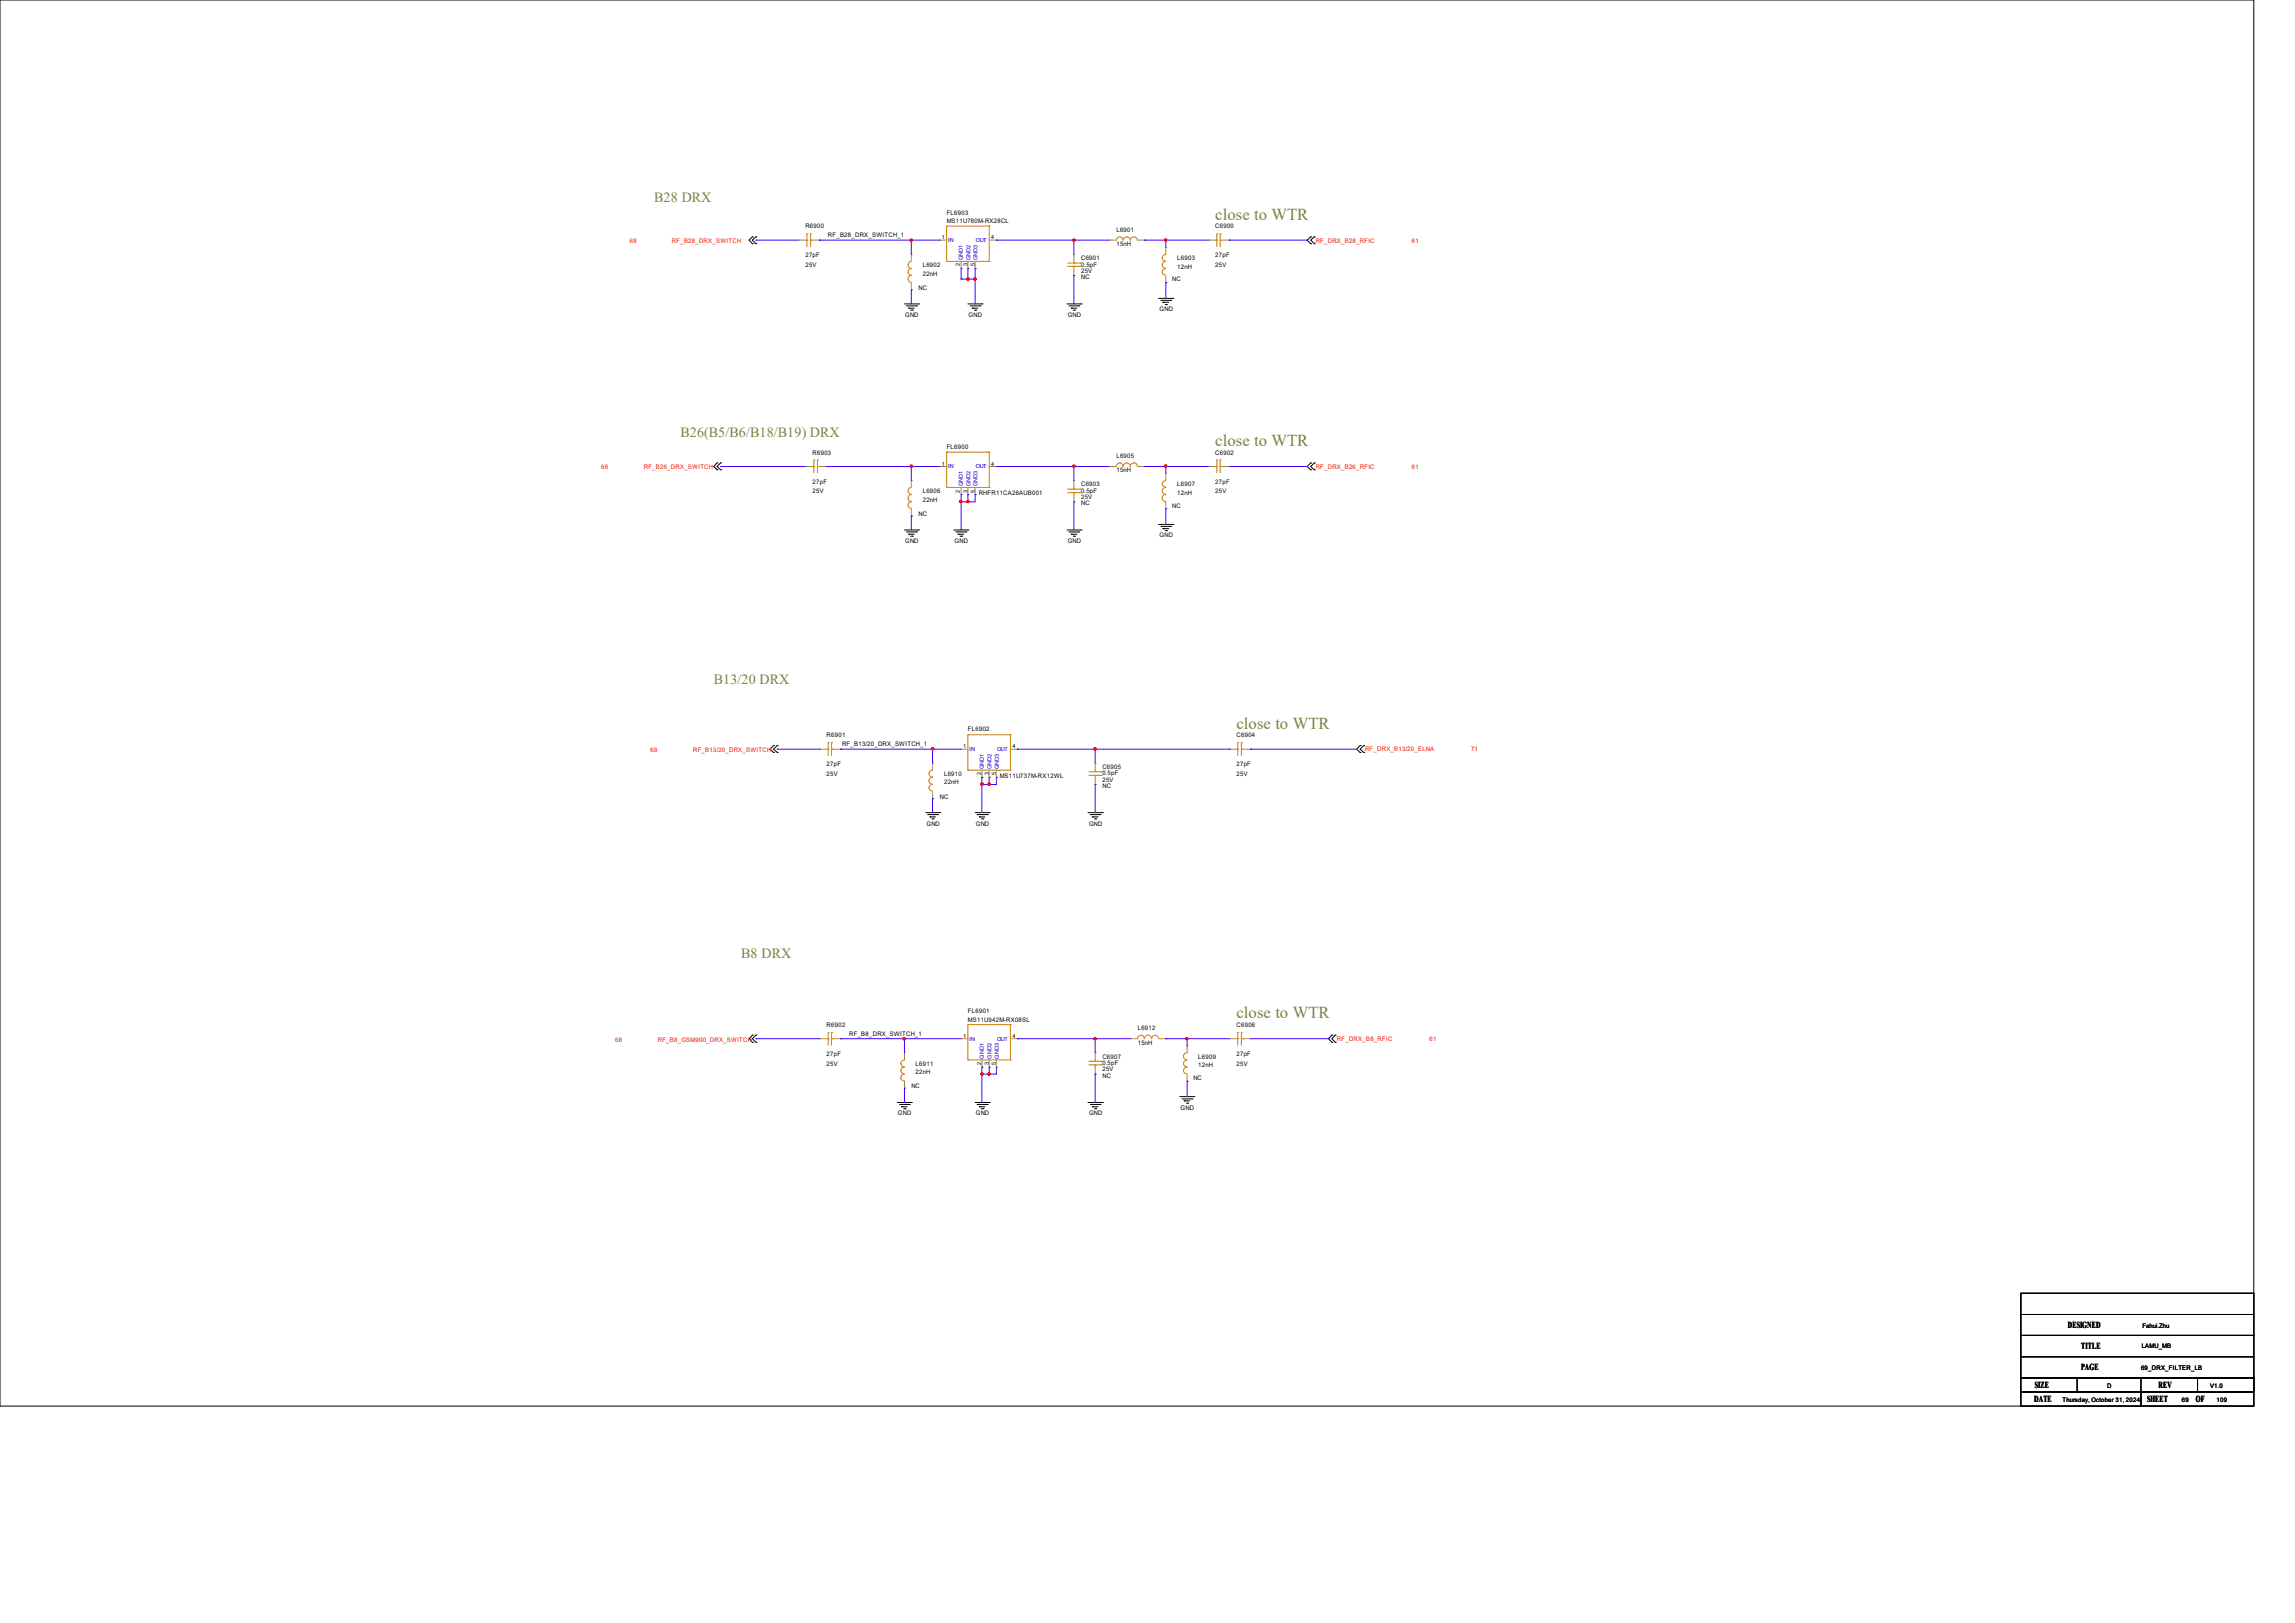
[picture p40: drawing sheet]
<svg xmlns="http://www.w3.org/2000/svg" width="297mm" height="210mm" viewBox="0 0 297 210" stroke-linecap="round" stroke-linejoin="round" font-family="sans-serif">
<defs><g id="words">
<g font-size="2.2" fill="#808040">
<text x="157.3" y="28.4">close to WTR</text>
<text x="157.3" y="57.7">close to WTR</text>
<text x="160" y="94.3">close to WTR</text>
<text x="160" y="131.7">close to WTR</text>
</g>
<g font-size="1.8" fill="#808040">
<text x="84.7" y="26.1">B28 DRX</text>
<text x="88.1" y="56.6">B26(B5/B6/B18/B19) DRX</text>
<text x="92.4" y="88.5">B13/20 DRX</text>
<text x="95.9" y="124">B8 DRX</text>
</g>
<g font-size="1.2">
<text x="267.6" y="171.8">DESIGNED</text>
<text x="263.3" y="179.6">SIZE</text>
<text x="269.4" y="174.6">TITLE</text>
<text x="269.4" y="177.3">PAGE</text>
<text x="279.3" y="179.6">REV</text>
<text x="263.3" y="181.4">DATE</text>
<text x="277.9" y="181.4">SHEET</text>
<text x="284.2" y="181.4">OF</text>
</g>
<g font-size=".8">
<text x="104.2" y="29.5">R6900</text>
<text x="122.5" y="27.8">FL6903</text>
<text x="122.5" y="28.9">MS11U780M-RX28CL</text>
<text x="157.3" y="29.5">C6900</text>
<text x="104.2" y="33.3">27pF</text>
<text x="104.2" y="34.6">25V</text>
<text x="107.2" y="30.7">RF_B28_DRX_SWITCH_1</text>
<text x="119.4" y="34.6">L6902</text>
<text x="119.4" y="35.7">22nH</text>
<text x="139.9" y="33.7">C6901</text>
<text x="139.9" y="34.5">0.5pF</text>
<text x="139.9" y="35.3">25V</text>
<text x="144.5" y="30">L6901</text>
<text x="144.5" y="31.8">15nH</text>
<text x="152.4" y="33.7">L6903</text>
<text x="152.4" y="34.8">12nH</text>
<text x="157.3" y="33.3">27pF</text>
<text x="157.3" y="34.6">25V</text>
<text x="117.1" y="41">GND</text>
<text x="118.9" y="37.5">NC</text>
<text x="125.4" y="41">GND</text>
<text x="138.2" y="41">GND</text>
<text x="139.9" y="36.2">NC</text>
<text x="150.1" y="40.3">GND</text>
<text x="151.7" y="36.4">NC</text>
<text x="105.2" y="58.8">R6903</text>
<text x="122.5" y="58.1">FL6900</text>
<text x="144.5" y="59.3">L6905</text>
<text x="157.3" y="58.8">C6902</text>
<text x="105.2" y="62.6">27pF</text>
<text x="105.2" y="63.8">25V</text>
<text x="119.4" y="63.8">L6906</text>
<text x="119.4" y="64.9">22nH</text>
<text x="126.7" y="64">RHFR11CA26AUB001</text>
<text x="139.9" y="62.9">C6903</text>
<text x="139.9" y="63.8">0.5pF</text>
<text x="139.9" y="65.4">NC</text>
<text x="139.9" y="64.6">25V</text>
<text x="144.5" y="61.1">15nH</text>
<text x="151.7" y="65.7">NC</text>
<text x="152.4" y="62.9">L6907</text>
<text x="152.4" y="64">12nH</text>
<text x="157.3" y="62.6">27pF</text>
<text x="157.3" y="63.8">25V</text>
<text x="117.1" y="70.3">GND</text>
<text x="118.9" y="66.8">NC</text>
<text x="123.5" y="70.3">GND</text>
<text x="138.2" y="70.3">GND</text>
<text x="150.1" y="69.5">GND</text>
<text x="107" y="95.4">R6901</text>
<text x="125.3" y="94.7">FL6902</text>
<text x="160" y="95.4">C6904</text>
<text x="107" y="99.1">27pF</text>
<text x="107" y="100.4">25V</text>
<text x="109" y="96.6">RF_B13/20_DRX_SWITCH_1</text>
<text x="122.2" y="100.4">L6910</text>
<text x="122.2" y="101.5">22nH</text>
<text x="129.4" y="100.6">MS11U737M-RX12WL</text>
<text x="142.7" y="99.5">C6905</text>
<text x="142.7" y="100.3">0.5pF</text>
<text x="142.7" y="102">NC</text>
<text x="142.7" y="101.2">25V</text>
<text x="160" y="99.1">27pF</text>
<text x="160" y="100.4">25V</text>
<text x="119.9" y="106.8">GND</text>
<text x="121.6" y="103.4">NC</text>
<text x="126.3" y="106.8">GND</text>
<text x="140.9" y="106.8">GND</text>
<text x="125.3" y="131.1">FL6901</text>
<text x="107" y="132.9">R6902</text>
<text x="107" y="136.6">27pF</text>
<text x="107" y="137.9">25V</text>
<text x="109.9" y="134">RF_B8_DRX_SWITCH_1</text>
<text x="118.5" y="137.9">L6911</text>
<text x="125.3" y="132.2">MS11U942M-RX08SL</text>
<text x="142.7" y="137">C6907</text>
<text x="142.7" y="137.8">0.5pF</text>
<text x="147.2" y="133.3">L6912</text>
<text x="147.2" y="135.2">15nH</text>
<text x="155.1" y="137">L6909</text>
<text x="160" y="132.9">C6906</text>
<text x="160" y="136.6">27pF</text>
<text x="160" y="137.9">25V</text>
<text x="117.9" y="140.8">NC</text>
<text x="118.5" y="139">22nH</text>
<text x="142.7" y="139.5">NC</text>
<text x="142.7" y="138.6">25V</text>
<text x="152.8" y="143.6">GND</text>
<text x="154.4" y="139.7">NC</text>
<text x="155.1" y="138.1">12nH</text>
<text x="116.2" y="144.3">GND</text>
<text x="126.3" y="144.3">GND</text>
<text x="140.9" y="144.3">GND</text>
<text x="277.3" y="171.8">Fahui.Zhu</text>
<text x="272.7" y="179.6">D</text>
<text x="277.1" y="177.2">69_DRX_FILTER_LB</text>
<text x="277.2" y="174.5">LAMU_MB</text>
<text x="286" y="179.6">V1.0</text>
<text x="266.9" y="181.4">Thursday, October 31, 2024</text>
<text x="282.4" y="181.4">69</text>
<text x="286.9" y="181.4">109</text>
</g>
<g font-size=".8" fill="#f00">
<text x="81.5" y="31.5">68</text>
<text x="87" y="31.5">RF_B28_DRX_SWITCH</text>
<text x="170.3" y="31.4">RF_DRX_B28_RFIC</text>
<text x="182.7" y="31.4">61</text>
<text x="77.8" y="60.7">68</text>
<text x="83.3" y="60.7">RF_B26_DRX_SWITCH</text>
<text x="170.3" y="60.7">RF_DRX_B26_RFIC</text>
<text x="182.7" y="60.7">61</text>
<text x="84.2" y="97.3">68</text>
<text x="89.7" y="97.3">RF_B13/20_DRX_SWITCH</text>
<text x="176.7" y="97.2">RF_DRX_B13/20_ELNA</text>
<text x="190.4" y="97.2">71</text>
<text x="79.6" y="134.8">68</text>
<text x="85.1" y="134.8">RF_B8_GSM900_DRX_SWITCH</text>
<text x="173" y="134.7">RF_DRX_B8_RFIC</text>
<text x="185" y="134.7">61</text>
</g>
<g font-size=".7">
<text x="121.9" y="31">1</text>
<text x="124.2" y="34.5" transform="rotate(-90 124.2 34.5)">2</text>
<text x="125.2" y="34.5" transform="rotate(-90 125.2 34.5)">3</text>
<text x="126.2" y="34.5" transform="rotate(-90 126.2 34.5)">5</text>
<text x="128.3" y="31">4</text>
<text x="121.9" y="60.2">1</text>
<text x="124.2" y="63.8" transform="rotate(-90 124.2 63.8)">2</text>
<text x="125.2" y="63.8" transform="rotate(-90 125.2 63.8)">3</text>
<text x="126.2" y="63.8" transform="rotate(-90 126.2 63.8)">5</text>
<text x="128.3" y="60.2">4</text>
<text x="124.6" y="96.8">1</text>
<text x="127" y="100.3" transform="rotate(-90 127 100.3)">2</text>
<text x="128" y="100.3" transform="rotate(-90 128 100.3)">3</text>
<text x="128.9" y="100.3" transform="rotate(-90 128.9 100.3)">5</text>
<text x="131" y="96.8">4</text>
<text x="124.6" y="134.3">1</text>
<text x="127" y="137.8" transform="rotate(-90 127 137.8)">2</text>
<text x="128" y="137.8" transform="rotate(-90 128 137.8)">3</text>
<text x="128.9" y="137.8" transform="rotate(-90 128.9 137.8)">5</text>
<text x="131" y="134.3">4</text>
</g>
<g font-size=".7" fill="#00c">
<text x="122.7" y="31.4">IN</text>
<text x="124.6" y="33.7" transform="rotate(-90 124.6 33.7)">GND1</text>
<text x="125.6" y="33.7" transform="rotate(-90 125.6 33.7)">GND2</text>
<text x="126.3" y="31.4">OUT</text>
<text x="126.5" y="33.7" transform="rotate(-90 126.5 33.7)">GND3</text>
<text x="122.7" y="60.6">IN</text>
<text x="124.6" y="62.9" transform="rotate(-90 124.6 62.9)">GND1</text>
<text x="125.6" y="62.9" transform="rotate(-90 125.6 62.9)">GND2</text>
<text x="126.3" y="60.6">OUT</text>
<text x="126.5" y="62.9" transform="rotate(-90 126.5 62.9)">GND3</text>
<text x="125.5" y="97.2">IN</text>
<text x="127.3" y="99.5" transform="rotate(-90 127.3 99.5)">GND1</text>
<text x="128.3" y="99.5" transform="rotate(-90 128.3 99.5)">GND2</text>
<text x="129" y="97.2">OUT</text>
<text x="129.2" y="99.5" transform="rotate(-90 129.2 99.5)">GND3</text>
<text x="125.5" y="134.7">IN</text>
<text x="127.3" y="137" transform="rotate(-90 127.3 137)">GND1</text>
<text x="128.3" y="137" transform="rotate(-90 128.3 137)">GND2</text>
<text x="129" y="134.7">OUT</text>
<text x="129.2" y="137" transform="rotate(-90 129.2 137)">GND3</text>
</g>
</g></defs>
<g fill="none" stroke="#000" stroke-width=".13">
<path d="M0 0h291.7v181.9h-291.7zM97.4 30.6h.1M97.4 31.5h.1M97.4 30.6l-.5 .5 .5 .4M97.8 30.6h.1M97.8 31.5h.1M97.8 30.6l-.4 .5 .4 .4M117.1 39.3h1.8M117.3 39.6h1.3M117.6 39.9h.1M117.6 39.9h.7M118.6 39.6h.1"/>
<path d="M118.9 39.3h.1M125.3 39.3h1.8M125.6 39.6h1.2M125.8 39.9h.1M125.8 39.9h.7M126.8 39.6h.1M127.1 39.3h.1M138.1 39.3h1.8M138.3 39.6h1.3M138.6 39.9h.1M138.6 39.9h.8M139.6 39.6h.1"/>
<path d="M139.9 39.3h.1M149.9 38.6h1.9M150.2 38.9h1.3M150.5 39.1h.1M150.5 39.1h.8M150.8 39.4h.2M151 39.4h.1M151.5 38.9h.1M151.8 38.6h.1M169.6 30.6h.1M169.6 31.5h.1M169.6 30.6l-.4 .5 .4 .4"/>
<path d="M170.1 31.5h.1M170.1 30.6h.1M170.1 30.6l-.5 .5 .5 .4M92.8 59.9h.1M92.8 59.9l-.4 .5 .4 .4M93.3 59.9h.1M93.3 59.9l-.5 .5 .5 .4M117.9 40.1h.2M118.1 40.1h.1M126.1 40.1h.2M126.3 40.1h.1M138.9 40.1h.2"/>
<path d="M139.1 40.1h.1M169.6 59.9h.1M169.6 59.9l-.4 .5 .4 .4M170.1 59.9h.1M170.1 59.9l-.5 .5 .5 .4M92.8 60.8h.1M93.3 60.8h.1M117.1 68.6h1.8M117.3 68.8h1.3M117.6 69.1h.1M117.6 69.1h.7M117.9 69.4h.2"/>
<path d="M118.1 69.4h.1M118.6 68.8h.1M118.9 68.6h.1M123.4 68.6h1.9M123.7 68.8h1.3M124 69.1h.1M124 69.1h.7M124.2 69.4h.3M124.5 69.4h.1M125 68.8h.1M125.3 68.6h.1M138.1 68.6h1.8"/>
<path d="M138.3 68.8h1.3M138.6 69.1h.1M138.6 69.1h.8M138.9 69.4h.2M139.1 69.4h.1M139.6 68.8h.1M139.9 68.6h.1M149.9 67.9h1.9M150.2 68.1h1.3M150.5 68.4h.1M150.5 68.4h.8M150.8 68.7h.2"/>
<path d="M151 68.7h.1M151.5 68.1h.1M151.8 67.9h.1M169.6 60.8h.1M170.1 60.8h.1M100.1 96.5h.1M100.1 97.4h.1M100.1 96.5l-.4 .4 .4 .5M100.6 96.5h.1M100.6 97.4h.1M100.6 96.5l-.5 .4 .5 .5M176 96.5h.1"/>
<path d="M176 97.4h.1M176 96.5l-.4 .4 .4 .5M176.5 97.4h.1M176.5 96.5h.1M176.5 96.5l-.5 .4 .5 .5M119.8 105.2h1.8M120.1 105.4h1.2M120.4 105.7h.1M120.4 105.7h.7M120.6 106h.2M120.8 106h.1M121.3 105.4h.1"/>
<path d="M121.6 105.2h.1M126.2 105.2h1.8M126.4 105.4h1.4M126.7 105.7h.1M126.7 105.7h.8M127 106h.2M127.2 106h.1M127.8 105.4h.1M128 105.2h.1M140.8 105.2h1.9M141.1 105.4h1.3M141.4 105.7h.1"/>
<path d="M141.4 105.7h.7M141.6 106h.2M141.8 106h.1M142.4 105.4h.1M142.7 105.2h.1M97.4 133.9h.1M97.4 134.9h.1M97.4 133.9l-.5 .5 .5 .5M97.8 133.9h.1M97.8 134.9h.1M97.8 133.9l-.4 .5 .4 .5M172.4 133.9h.1"/>
<path d="M172.4 134.9h.1M172.4 133.9l-.5 .5 .5 .5M172.8 134.9h.1M172.8 133.9h.1M172.8 133.9l-.4 .5 .4 .5M116.1 142.7h1.8M116.4 142.9h1.3M116.7 143.2h.1M116.7 143.2h.7M117 143.5h.1M117.1 143.5h.1M117.7 142.9h.1"/>
<path d="M117.9 142.7h.1M126.2 142.7h1.8M126.4 142.9h1.4M126.7 143.2h.1M126.7 143.2h.8M127 143.5h.2M127.2 143.5h.1M127.8 142.9h.1M128 142.7h.1M140.8 142.7h1.9M141.1 142.9h1.3M141.4 143.2h.1"/>
<path d="M141.4 143.2h.7M141.6 143.5h.2M141.8 143.5h.1M142.4 142.9h.1M142.7 142.7h.1M152.7 141.9h1.8M153 142.2h1.3M153.2 142.5h.1M153.2 142.5h.8M153.5 142.7h.2M153.7 142.7h.1M154.3 142.2h.1"/>
<path d="M154.5 141.9h.1M261.5 175.6h30.2v2.7h-30.2zM261.5 178.3h30.2v1.8h-30.2zM261.5 170.1h30.2v2.7h-30.2zM261.5 167.3h30.2v2.8h-30.2zM261.5 172.8h30.2v2.8h-30.2zM268.8 178.3h8.3v1.8h-8.3zM284.4 178.3h7.3v1.8h-7.3zM261.5 180.1h15.6v1.8h-15.6zM277.1 180.1h14.6v1.8h-14.6z"/>
</g>
<g fill="none" stroke="#cc8006" stroke-width=".13">
<path d="M104.2 31.1h.2M104.4 31.1h.1M104.4 30.3h.1M104.4 30.3v1.6M104.9 30.3h.1M104.9 31.1h.1M104.9 31.1h.3M104.9 30.3v1.6M117.9 35.6a.45 .45 0 0 0-.4 .5 .45 .45 0 0 0 .4 .4M117.9 34.8a.42 .42 0 0 0-.4 .4 .42 .42 0 0 0 .4 .4M117.9 33.8a.45 .45 0 0 0-.4 .5 .45 .45 0 0 0 .4 .4M122.5 29.3h.1"/>
<path d="M122.5 33.8h.1M122.5 29.3v4.5M122.5 29.3h5.5M122.5 33.8h5.5M128 29.3h.1M128 33.8h.1M128 29.3v4.5M138.2 34.5h1.6M138.2 34h1.6M139 34h.1M139 34.5h.1M139 33.8v.2"/>
<path d="M139 34.5v.3M139.8 34.5h.1M139.8 34h.1M144.5 31.1a.42 .42 0 0 1 .4-.5 .42 .42 0 0 1 .4 .5M145.4 31.1a.45 .45 0 0 1 .4-.5 .45 .45 0 0 1 .5 .5M146.3 31.1a.45 .45 0 0 1 .4-.5 .45 .45 0 0 1 .5 .5M150.9 34.8a.43 .43 0 0 0-.5 .4 .43 .43 0 0 0 .5 .4M150.9 33.8a.44 .44 0 0 0-.5 .5 .44 .44 0 0 0 .5 .4M150.9 32.9a.43 .43 0 0 0-.5 .5 .43 .43 0 0 0 .5 .4M157.3 31.1h.2M157.5 31.1h.1M157.5 30.3h.1"/>
<path d="M157.5 30.3v1.6M157.9 30.3h.1M157.9 31.1h.1M157.9 30.3v1.6M157.9 31.1h.3M105.3 59.5h.1M105.3 59.5v1.7M105.8 59.5h.1M105.8 59.5v1.7M122.5 58.5h.1M122.5 58.5v4.6M122.5 58.5h5.5"/>
<path d="M128 58.5h.1M128 58.5v4.6M157.5 59.5h.1M157.5 59.5v1.7M157.9 59.5h.1M157.9 59.5v1.7M105.2 60.4h.1M105.3 60.4h.1M105.8 60.4h.1M105.8 60.4h.3M117.9 64.9a.42 .42 0 0 0-.4 .5 .42 .42 0 0 0 .5 .4M117.9 64a.45 .45 0 0 0-.4 .5 .45 .45 0 0 0 .4 .4"/>
<path d="M117.9 63.1a.45 .45 0 0 0-.4 .4 .45 .45 0 0 0 .4 .5M122.5 63.1h.1M122.5 63.1h5.5M128 63.1h.1M138.2 63.8h1.6M138.2 63.3h1.6M139 63.3h.1M139 63.8h.1M139 63.1v.2M139 63.8v.2M139.8 63.8h.1M139.8 63.3h.1"/>
<path d="M145.3 60.4a.42 .42 0 0 0-.4-.5 .42 .42 0 0 0-.4 .5M146.3 60.4a.44 .44 0 0 0-.5-.5 .44 .44 0 0 0-.4 .5M147.2 60.4a.44 .44 0 0 0-.5-.5 .44 .44 0 0 0-.4 .5M150.9 64a.44 .44 0 0 0-.5 .5 .44 .44 0 0 0 .5 .4M150.9 63.1a.44 .44 0 0 0-.5 .4 .44 .44 0 0 0 .5 .5M150.9 62.2a.43 .43 0 0 0-.5 .4 .43 .43 0 0 0 .5 .4M157.3 60.4h.2M157.5 60.4h.1M157.9 60.4h.1M157.9 60.4h.3M107 96.9h.2M107.2 96.9h.1"/>
<path d="M107.2 96.1h.1M107.2 96.1v1.6M107.6 96.1h.1M107.6 96.9h.1M107.6 96.9h.3M107.6 96.1v1.6M120.7 99.7a.44 .44 0 0 0-.5 .4 .44 .44 0 0 0 .5 .4M125.3 95.1h.1M125.3 99.7h.1M125.3 95.1v4.6M125.3 95.1h5.5M125.3 99.7h5.5"/>
<path d="M130.8 95.1h.1M130.8 99.7h.1M130.8 95.1v4.6M140.9 99.9h1.6M141.7 99.9h.1M141.7 99.7v.2M142.5 99.9h.1M160 96.9h.2M160.2 96.9h.1M160.2 96.1h.1M160.2 96.1v1.6M160.7 96.1h.1"/>
<path d="M160.7 96.9h.1M160.7 96.9h.3M160.7 96.1v1.6M120.7 100.6a.44 .44 0 0 0-.5 .4 .44 .44 0 0 0 .5 .5M120.7 101.5a.43 .43 0 0 0-.5 .4 .43 .43 0 0 0 .5 .5M140.9 100.3h1.6M141.7 100.3h.1M141.7 100.3v.3M142.5 100.3h.1M107 134.4h.2M107.2 134.4h.1M107.2 133.6h.1"/>
<path d="M107.2 133.6v1.7M107.6 133.6h.1M107.6 134.4h.1M107.6 134.4h.3M107.6 133.6v1.7M117.1 139a.44 .44 0 0 0-.5 .4 .44 .44 0 0 0 .4 .5M117.1 137.2a.44 .44 0 0 0-.5 .4 .44 .44 0 0 0 .4 .4M117.1 138.1a.43 .43 0 0 0-.5 .4 .43 .43 0 0 0 .4 .4M125.3 132.6h.1M125.3 137.2h.1M125.3 132.6v4.6M125.3 132.6h5.5"/>
<path d="M125.3 137.2h5.5M130.8 132.6h.1M130.8 137.2h.1M130.8 132.6v4.6M140.9 137.8h1.6M140.9 137.3h1.6M141.7 137.3h.1M141.7 137.8h.1M141.7 137.2v.1M141.7 137.8v.3M142.5 137.8h.1M142.5 137.3h.1"/>
<path d="M148.1 134.4a.43 .43 0 0 0-.4-.5 .43 .43 0 0 0-.5 .5M149 134.4a.44 .44 0 0 0-.4-.5 .44 .44 0 0 0-.5 .5M149.9 134.4a.43 .43 0 0 0-.4-.5 .43 .43 0 0 0-.4 .5M153.6 138.1a.43 .43 0 0 0-.4 .4 .43 .43 0 0 0 .4 .4M153.6 137.2a.44 .44 0 0 0-.4 .4 .44 .44 0 0 0 .4 .4M153.6 136.2a.44 .44 0 0 0-.4 .5 .44 .44 0 0 0 .4 .4M160 134.4h.2M160.2 134.4h.1M160.2 133.6h.1M160.2 133.6v1.7M160.7 133.6h.1M160.7 134.4h.1"/>
<path d="M160.7 133.6v1.7M160.7 134.4h.3"/>
</g>
<g fill="none" stroke="#a84" stroke-width=".13">
<path d="M103.3 31.1h.1M103.3 31.1h.9M105.2 31.1h.9M106.1 31.1h.1M117.9 37.5h.1M117.9 32.9h.1M117.9 32.9v.9M117.9 36.6v.9M121.6 31.1h.1M121.6 31.1h.9M124.4 34.8h.1M124.4 33.8v1"/>
<path d="M125.3 34.8h.1M125.3 33.8v1M126.2 34.8h.1M126.2 33.8v1M128 31.1h.9M128.9 31.1h.1M139 35.6h.1M139 32.9h.1M139 32.9v.9M139 34.8v.8M143.6 31.1h.1M143.6 31.1h.9"/>
<path d="M147.2 31.1h.9M148.1 31.1h.1M150.9 36.6h.1M150.9 32h.1M150.9 32v.9M150.9 35.6v1M156.4 31.1h.1M156.4 31.1h.9M158.2 31.1h.9M159.1 31.1h.1M104.2 60.4h.1M104.2 60.4h1"/>
<path d="M106.1 60.4h.9M107 60.4h.1M117.9 66.8h.1M117.9 62.2h.1M117.9 62.2v.9M117.9 65.8v1M121.6 60.4h.1M121.6 60.4h.9M124.4 64h.1M124.4 63.1v.9M125.3 64h.1M125.3 63.1v.9"/>
<path d="M126.2 64h.1M126.2 63.1v.9M128 60.4h.9M128.9 60.4h.1M139 64.9h.1M139 62.2h.1M139 62.2v.9M139 64v.9M143.6 60.4h.1M143.6 60.4h.9M147.2 60.4h.9M148.1 60.4h.1"/>
<path d="M150.9 65.8h.1M150.9 61.3h.1M150.9 61.3v.9M150.9 64.9v.9M156.4 60.4h.1M156.4 60.4h.9M158.2 60.4h.9M159.1 60.4h.1M106.1 96.9h.1M106.1 96.9h.9M107.9 96.9h.9M108.8 96.9h.1"/>
<path d="M120.7 98.8h.1M120.7 98.8v.9M124.4 96.9h.1M124.4 96.9h.9M127.1 99.7v.9M128 99.7v.9M128.9 99.7v.9M130.8 96.9h.9M131.7 96.9h.1M141.7 98.8h.1M141.7 98.8v.9M159.1 96.9h.1"/>
<path d="M159.1 96.9h.9M161 96.9h.8M161.8 96.9h.1M120.7 103.3h.1M120.7 102.4v.9M127.1 100.6h.1M128 100.6h.1M128.9 100.6h.1M141.7 101.5h.1M141.7 100.6v.9M106.1 134.4h.1M106.1 134.4h.9"/>
<path d="M107.9 134.4h.9M108.8 134.4h.1M117.1 136.2h.1M117.1 136.2v1M117.1 139.9v.9M124.4 134.4h.1M124.4 134.4h.9M127.1 138.1h.1M127.1 137.2v.9M128 138.1h.1M128 137.2v.9M128.9 138.1h.1"/>
<path d="M128.9 137.2v.9M130.8 134.4h.9M131.7 134.4h.1M141.7 139h.1M141.7 136.2h.1M141.7 136.2v1M141.7 138.1v.9M146.3 134.4h.1M146.3 134.4h.9M149.9 134.4h1M150.9 134.4h.1M153.6 139.9h.1"/>
<path d="M153.6 135.3h.1M153.6 135.3v.9M153.6 139v.9M159.1 134.4h.1M159.1 134.4h.9M161 134.4h.8M161.8 134.4h.1M117.1 140.8h.1"/>
</g>
<g fill="none" stroke="#4200ff" stroke-width=".13">
<path d="M97.8 31.1h.1M97.8 31.1h5.5M106.1 31.1h.1M106.1 31.1h15.5M117.9 31.1h.1M117.9 37.5h.1M117.9 31.1v1.8M117.9 37.5v1.8M124.4 34.8h.1M124.4 36.1h.1M124.4 34.8v1.3M124.4 36.1h1.8"/>
<path d="M125.3 34.8h.1M125.3 36.1h.1M125.3 34.8v1.3M126.2 34.8h.1M126.2 36.1h.1M126.2 34.8v4.5M128.9 31.1h.1M128.9 31.1h14.7M139 31.1h.1M139 35.6h.1M139 31.1v1.8M139 35.6v3.7"/>
<path d="M148.1 31.1h.1M148.1 31.1h8.3M150.9 31.1h.1M150.9 36.6h.1M150.9 31.1v.9M150.9 36.6v2M159.1 31.1h.1M159.1 31.1h10.1M93.3 60.4h.1M93.3 60.4h10.9M107 60.4h.1M107 60.4h14.6"/>
<path d="M117.9 60.4h.1M117.9 66.8h.1M117.9 60.4v1.8M117.9 66.8v1.8M124.4 64h.1M124.4 64.9h.1M124.4 64v4.6M125.3 64h.1M125.3 64.9h.1M125.3 64v.9M126.2 64h.1M126.2 64v.9h-1.8"/>
<path d="M128.9 60.4h.1M128.9 60.4h14.7M139 60.4h.1M139 64.9h.1M139 60.4v1.8M139 64.9v3.7M148.1 60.4h.1M148.1 60.4h8.3M150.9 60.4h.1M150.9 65.8h.1M150.9 60.4v.9M150.9 65.8v2.1"/>
<path d="M159.1 60.4h.1M159.1 60.4h10.1M100.6 96.9h.1M100.6 96.9h5.5M108.8 96.9h.1M108.8 96.9h15.6M120.7 96.9h.1M120.7 96.9v1.9M131.7 96.9h.1M131.7 96.9h27.4M141.7 96.9h.1M141.7 96.9v1.9"/>
<path d="M159.1 96.9h.1M161.8 96.9h.1M161.8 96.9h13.8M120.7 103.3h.1M120.7 103.3v1.9M127.1 100.6h.1M127.1 101.5h.1M127.1 100.6v4.6M128 100.6h.1M128 101.5h.1M128 100.6v.9M128.9 100.6h.1"/>
<path d="M128.9 100.6v.9h-1.8M141.7 101.5h.1M141.7 101.5v3.7M97.8 134.4h.1M97.8 134.4h8.3M108.8 134.4h.1M108.8 134.4h15.6M117.1 134.4h.1M117.1 134.4v1.8M127.1 138.1h.1M127.1 139h.1M127.1 138.1v4.6"/>
<path d="M128 138.1h.1M128 139h.1M128 138.1v.9M128.9 138.1h.1M128.9 138.1v.9h-1.8M131.7 134.4h.1M131.7 134.4h14.6M141.7 134.4h.1M141.7 139h.1M141.7 134.4v1.8M141.7 139v3.7M150.9 134.4h.1"/>
<path d="M150.9 134.4h8.2M153.6 134.4h.1M153.6 139.9h.1M153.6 134.4v.9M153.6 139.9v2M161.8 134.4h10.1M171.9 134.4h.1M117.1 140.8h.1M117.1 140.8v1.9"/>
</g>
<g fill="#f00" stroke="#f00" stroke-width=".13">
<path d="M126 36h.3v.2h-.3z" fill-rule="evenodd"/>
<path d="M125.1 36h.3v.2h-.3z" fill-rule="evenodd"/>
<path d="M117.8 31h.3v.2h-.3z" fill-rule="evenodd"/>
<path d="M117.8 60.2h.3v.2h-.3z" fill-rule="evenodd"/>
<path d="M120.6 96.8h.2v.2h-.2z" fill-rule="evenodd"/>
<path d="M124.2 64.8h.3v.2h-.3z" fill-rule="evenodd"/>
<path d="M125.1 64.8h.3v.2h-.3z" fill-rule="evenodd"/>
<path d="M116.9 134.3h.2v.2h-.2z" fill-rule="evenodd"/>
<path d="M127 138.9h.2v.2h-.2z" fill-rule="evenodd"/>
<path d="M127 101.4h.2v.2h-.2z" fill-rule="evenodd"/>
<path d="M138.9 31h.2v.2h-.2z" fill-rule="evenodd"/>
<path d="M138.9 60.2h.2v.2h-.2z" fill-rule="evenodd"/>
<path d="M153.5 134.3h.2v.2h-.2z" fill-rule="evenodd"/>
<path d="M126 36h.3v.2h-.3z" fill-rule="evenodd"/>
<path d="M125.1 36h.3v.2h-.3z" fill-rule="evenodd"/>
<path d="M117.8 31h.3v.2h-.3z" fill-rule="evenodd"/>
<path d="M117.8 60.2h.3v.2h-.3z" fill-rule="evenodd"/>
<path d="M120.6 96.8h.2v.2h-.2z" fill-rule="evenodd"/>
<path d="M124.2 64.8h.3v.2h-.3z" fill-rule="evenodd"/>
<path d="M125.1 64.8h.3v.2h-.3z" fill-rule="evenodd"/>
<path d="M116.9 134.3h.2v.2h-.2z" fill-rule="evenodd"/>
<path d="M127 138.9h.2v.2h-.2z" fill-rule="evenodd"/>
<path d="M127 101.4h.2v.2h-.2z" fill-rule="evenodd"/>
<path d="M138.9 31h.2v.2h-.2z" fill-rule="evenodd"/>
<path d="M138.9 60.2h.2v.2h-.2z" fill-rule="evenodd"/>
<path d="M153.5 134.3h.2v.2h-.2z" fill-rule="evenodd"/>
<circle cx="128" cy="139" r=".16"/>
<circle cx="128" cy="101.5" r=".16"/>
<circle cx="150.8" cy="31.1" r=".16"/>
<circle cx="150.8" cy="60.3" r=".16"/>
<circle cx="141.7" cy="96.9" r=".16"/>
<circle cx="141.7" cy="134.4" r=".16"/>
</g>
<use href="#words"/>
</svg>
